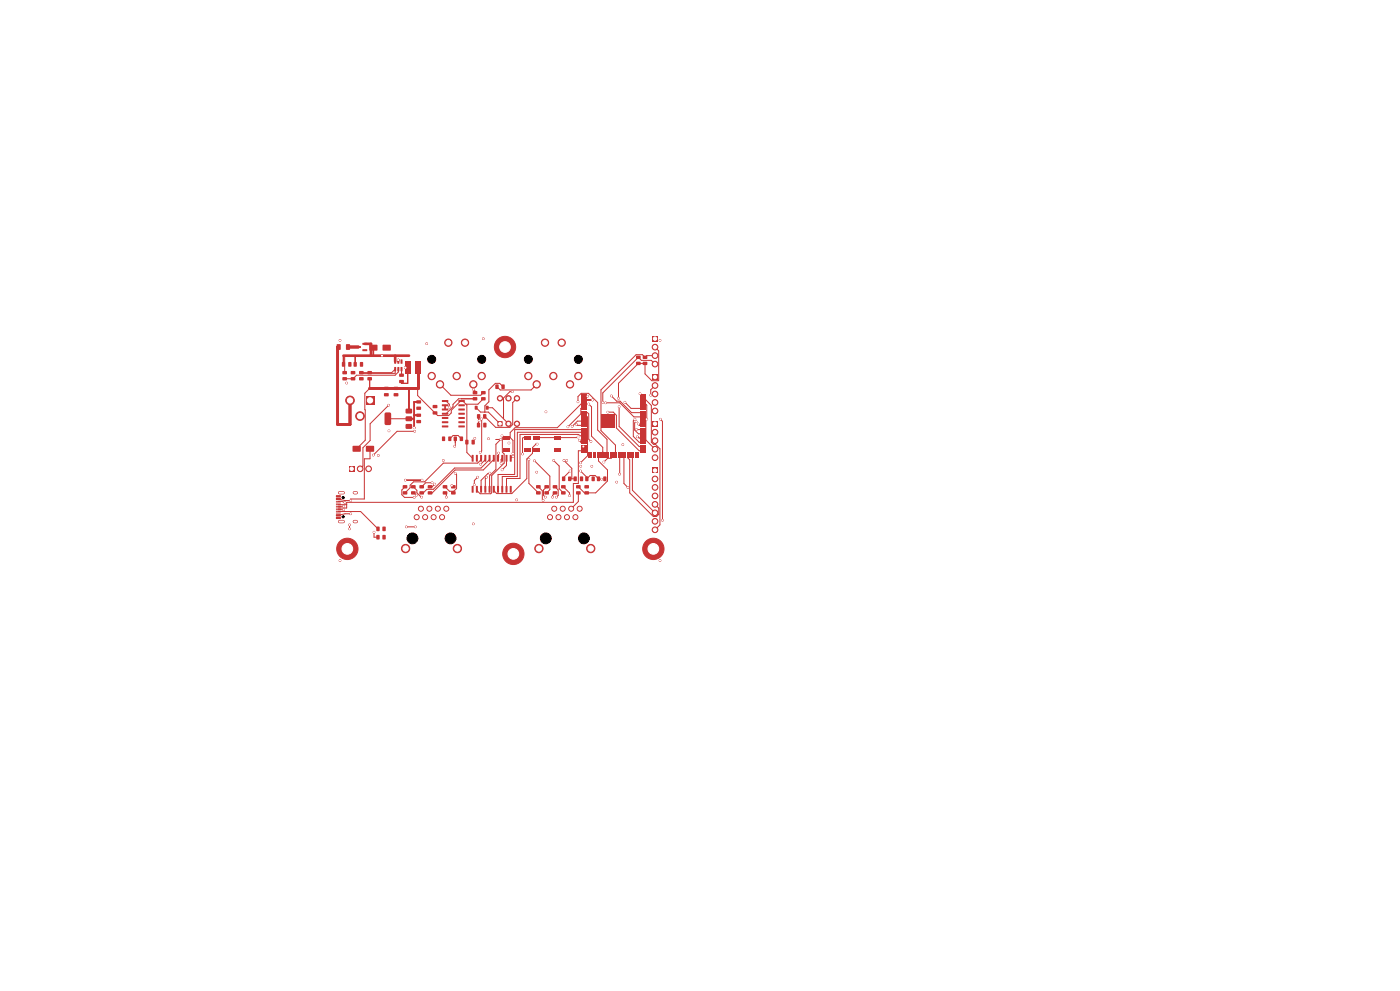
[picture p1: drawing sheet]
<svg xmlns="http://www.w3.org/2000/svg" width="420mm" height="297mm" viewBox="0 0 420 297" stroke-linecap="round" stroke-linejoin="round" font-family="sans-serif">
<path d="M109.7 118.7h2.6v2.6h-2.6z" fill="#c83434"/>
<g fill="#c83434" stroke="#c83434" stroke-width=".3">
<circle cx="105" cy="120" r="1.3"/>
<circle cx="108" cy="124.7" r="1.3"/>
</g>
<g fill="#c83434">
<path d="M100.8 155h1.3l.1 .5h-1.3z"/>
<path d="M100.8 154.2h1.3l.1 .5h-1.3z"/>
<path d="M100.8 153.1h1.4v.2l-1.3 .1z"/>
<path d="M100.8 152.1h1.4v.2l-1.3 .1z"/>
<path d="M100.8 151.6h1.4v.2l-1.3 .1z"/>
<path d="M100.8 150.6h1.4v.2l-1.3 .1z"/>
<path d="M100.8 149.3h1.3l.1 .5h-1.3z"/>
<path d="M100.8 148.5h1.3l.1 .5h-1.3z"/>
<path d="M100.8 150.1h1.4v.2l-1.3 .1z"/>
<path d="M100.8 151.1h1.4v.2l-1.3 .1z"/>
<path d="M100.8 152.6h1.4v.2l-1.3 .1z"/>
<path d="M100.8 153.6h1.4v.2l-1.3 .1z"/>
</g>
<path d="M101.9 156.3h1.1M101.9 147.7h1.1M106.3 156.3h.6M106.3 147.7h.6" fill="none" stroke="#c83434" stroke-width="1"/>
<g fill="#c83434" stroke="#c83434" stroke-width=".3">
<circle cx="137" cy="112.7" r="1.1"/>
<circle cx="144.5" cy="112.7" r="1.1"/>
<circle cx="129.5" cy="112.7" r="1.1"/>
<circle cx="142" cy="115.2" r="1.1"/>
<circle cx="132" cy="115.2" r="1.1"/>
<circle cx="139.5" cy="102.7" r="1.1"/>
<circle cx="134.5" cy="102.7" r="1.1"/>
<circle cx="166" cy="112.7" r="1.1"/>
<circle cx="173.5" cy="112.7" r="1.1"/>
<circle cx="158.5" cy="112.7" r="1.1"/>
<circle cx="171" cy="115.2" r="1.1"/>
<circle cx="161" cy="115.2" r="1.1"/>
<circle cx="168.5" cy="102.7" r="1.1"/>
<circle cx="163.5" cy="102.7" r="1.1"/>
<circle cx="125" cy="155" r=".75"/>
<circle cx="126.3" cy="152.5" r=".75"/>
<circle cx="127.5" cy="155" r=".75"/>
<circle cx="128.8" cy="152.5" r=".75"/>
<circle cx="130.1" cy="155" r=".75"/>
<circle cx="131.3" cy="152.5" r=".75"/>
<circle cx="132.6" cy="155" r=".75"/>
<circle cx="133.9" cy="152.5" r=".75"/>
<circle cx="121.7" cy="164.4" r="1.25"/>
<circle cx="137.2" cy="164.4" r="1.25"/>
<circle cx="165" cy="155" r=".75"/>
<circle cx="166.3" cy="152.5" r=".75"/>
<circle cx="167.5" cy="155" r=".75"/>
<circle cx="168.8" cy="152.5" r=".75"/>
<circle cx="170.1" cy="155" r=".75"/>
<circle cx="171.4" cy="152.5" r=".75"/>
<circle cx="172.6" cy="155" r=".75"/>
<circle cx="173.9" cy="152.5" r=".75"/>
<circle cx="161.7" cy="164.4" r="1.25"/>
<circle cx="177.2" cy="164.4" r="1.25"/>
</g>
<g fill="#c83434">
<path d="M174.5 118.1h1.5v.9h-1.5z"/>
<path d="M174.5 119.4h1.5v.9h-1.5z"/>
<path d="M174.5 120.7h1.5v.9h-1.5z"/>
<path d="M174.5 122h1.5v.8h-1.5z"/>
<path d="M174.5 123.2h1.5v.9h-1.5z"/>
<path d="M174.5 124.5h1.5v.9h-1.5z"/>
<path d="M174.5 125.8h1.5v.9h-1.5z"/>
<path d="M174.5 127h1.5v.9h-1.5z"/>
<path d="M174.5 128.3h1.5v.9h-1.5z"/>
<path d="M174.5 129.6h1.5v.9h-1.5z"/>
<path d="M174.5 130.8h1.5v.9h-1.5z"/>
<path d="M174.5 132.1h1.5v.9h-1.5z"/>
<path d="M174.5 133.4h1.5v.9h-1.5z"/>
<path d="M174.5 134.7h1.5v.8h-1.5z"/>
<path d="M176.6 135.6h.9v1.5h-.9z"/>
<path d="M177.8 135.6h.9v1.5h-.9z"/>
<path d="M179.1 135.6h.9v1.5h-.9z"/>
<path d="M180.4 135.6h.9v1.5h-.9z"/>
<path d="M181.6 135.6h.9v1.5h-.9z"/>
<path d="M182.9 135.6h.9v1.5h-.9z"/>
<path d="M184.2 135.6h.9v1.5h-.9z"/>
<path d="M185.5 135.6h.9v1.5h-.9z"/>
<path d="M186.7 135.6h.9v1.5h-.9z"/>
<path d="M188 135.6h.9v1.5h-.9z"/>
<path d="M189.3 135.6h.9v1.5h-.9z"/>
<path d="M190.5 135.6h.9v1.5h-.9z"/>
<path d="M192 134.7h1.5v.8h-1.5z"/>
<path d="M192 133.4h1.5v.9h-1.5z"/>
<path d="M192 132.1h1.5v.9h-1.5z"/>
<path d="M192 130.8h1.5v.9h-1.5z"/>
<path d="M192 129.6h1.5v.9h-1.5z"/>
<path d="M192 128.3h1.5v.9h-1.5z"/>
<path d="M192 127h1.5v.9h-1.5z"/>
<path d="M192 125.8h1.5v.9h-1.5z"/>
<path d="M192 124.5h1.5v.9h-1.5z"/>
<path d="M192 123.2h1.5v.9h-1.5z"/>
<path d="M192 122h1.5v.8h-1.5z"/>
<path d="M192 120.7h1.5v.9h-1.5z"/>
<path d="M192 119.4h1.5v.9h-1.5z"/>
<path d="M192 118.1h1.5v.9h-1.5z"/>
<path d="M180.6 124.4h3.8v3.9h-3.8z"/>
<path d="M141.5 145.7h.6l-.1 2-.5-.1z"/>
<path d="M142.8 145.7h.5v2l-.5-.1z"/>
<path d="M144.1 145.7h.5l-.1 2-.5-.1z"/>
<path d="M145.3 145.7h.6l-.1 2-.5-.1z"/>
<path d="M146.6 145.7h.6l-.1 2-.5-.1z"/>
<path d="M147.9 145.7h.5l-.1 2-.5-.1z"/>
<path d="M149.1 145.7h.6l-.1 2-.5-.1z"/>
<path d="M150.4 145.7h.6l-.1 2-.5-.1z"/>
<path d="M151.7 145.7h.5v2l-.5-.1z"/>
<path d="M153 145.7h.5l-.1 2-.5-.1z"/>
<path d="M153 136.4h.5l-.1 2-.5-.1z"/>
<path d="M151.7 136.4h.5v2l-.5-.1z"/>
<path d="M150.4 136.4h.6l-.1 2-.5-.1z"/>
<path d="M149.1 136.4h.6l-.1 2-.5-.1z"/>
<path d="M147.9 136.4h.5l-.1 2-.5-.1z"/>
<path d="M146.6 136.4h.6l-.1 2-.5-.1z"/>
<path d="M145.3 136.4h.6l-.1 2-.5-.1z"/>
<path d="M144.1 136.4h.5l-.1 2-.5-.1z"/>
<path d="M142.8 136.4h.5v2l-.5-.1z"/>
<path d="M141.5 136.4h.6l-.1 2-.5-.1z"/>
<path d="M132.6 119.9h1.8l.1 .5-1.9 .1z"/>
<path d="M132.6 121.2h1.8l.1 .5h-1.9z"/>
<path d="M132.6 122.5l1.8-.1 .1 .5-1.9 .1z"/>
<path d="M132.6 123.7h1.8l.1 .5-1.9 .1z"/>
<path d="M132.6 125h1.8l.1 .5-1.9 .1z"/>
<path d="M132.6 126.3h1.8l.1 .4-1.9 .1z"/>
<path d="M132.6 127.6l1.8-.1 .1 .5-1.9 .1z"/>
<path d="M137.5 127.6l1.9-.1v.5l-1.8 .1z"/>
<path d="M137.5 126.3h1.9v.4l-1.8 .1z"/>
<path d="M137.5 125h1.9v.5l-1.8 .1z"/>
<path d="M137.5 123.7h1.9v.5l-1.8 .1z"/>
<path d="M137.5 122.5l1.9-.1v.5l-1.8 .1z"/>
<path d="M137.5 121.2h1.9v.5h-1.8z"/>
<path d="M137.5 119.9h1.9v.5l-1.8 .1z"/>
<path d="M149.3 126.3h1.4v1.4h-1.4z"/>
</g>
<g fill="#c83434" stroke="#c83434" stroke-width=".3">
<circle cx="152.5" cy="127" r=".8"/>
<circle cx="155.1" cy="127" r=".8"/>
<circle cx="155.1" cy="119.4" r=".8"/>
<circle cx="152.5" cy="119.4" r=".8"/>
<circle cx="150" cy="119.4" r=".8"/>
</g>
<g fill="#c83434">
<path d="M121.7 127.2l1.8-.1 .1 1.3-1.8 .1z"/>
<path d="M121.7 124.9l1.8-.1 .1 1.3-1.8 .1z"/>
<path d="M115.5 123.7l1.3-.1 .5 .3 .1 3-.3 .4-1.4 .1-.3-.3z"/>
<path d="M121.7 122.6l1.8-.1 .1 1.3-1.8 .1z"/>
<path d="M120.2 107.7l.5 .1v1.2l-.5-.1z"/>
<path d="M119.2 107.7l.6 .1-.1 1.2-.5-.1z"/>
<path d="M118.3 107.7l.5 .1v1.2l-.5-.1z"/>
<path d="M118.3 110l.5 .1v1.2l-.5-.1z"/>
<path d="M119.2 110l.6 .1-.1 1.2-.5-.1z"/>
<path d="M120.2 110l.5 .1v1.2l-.5-.1z"/>
<path d="M108.7 104.7h1.4l.1 .5h-1.4z"/>
<path d="M108.7 102.8h1.4l.1 .5h-1.4z"/>
<path d="M106.9 103.7h1.3l.1 .5-1.4 .1z"/>
<path d="M101 103.2l1.2 .1-.1 1.6-1.1-.2z"/>
<path d="M103.8 103.2l1.2 .1-.1 1.6-1.1-.2z"/>
<path d="M110.8 103.4h2.4v1.6h-2.4z"/>
<path d="M114.8 103.4h2.4v1.6h-2.4z"/>
<path d="M105.8 133.7h2.4v1.6h-2.4z"/>
<path d="M109.8 133.7h2.4v1.6h-2.4z"/>
<path d="M142.5 121.7h.7v1h-.7z"/>
<path d="M145.8 121.7h.7v1h-.7z"/>
<path d="M132.6 130.9l.9 .1-.1 1.2-.8-.2z"/>
<path d="M134.5 130.9l.9 .1-.1 1.2-.8-.2z"/>
<path d="M121.7 108.4h1.5v3.6h-1.5z"/>
<path d="M124.8 108.4h1.5v3.6h-1.5z"/>
<path d="M151 130.6h1.8v1.1h-1.8z"/>
<path d="M157.2 130.6h1.8v1.1h-1.8z"/>
<path d="M151 134.3h1.8v1.1h-1.8z"/>
<path d="M157.2 134.3h1.8v1.1h-1.8z"/>
<path d="M160 130.6h1.8v1.1h-1.8z"/>
<path d="M166.2 130.6h1.8v1.1h-1.8z"/>
<path d="M160 134.3h1.8v1.1h-1.8z"/>
<path d="M166.2 134.3h1.8v1.1h-1.8z"/>
<path d="M195.7 100.7h1.6v1.6h-1.6z"/>
</g>
<g fill="#c83434" stroke="#c83434" stroke-width=".3">
<circle cx="196.5" cy="104" r=".85"/>
<circle cx="196.5" cy="106.6" r=".85"/>
<circle cx="196.5" cy="109.1" r=".85"/>
</g>
<path d="M195.7 112.2h1.6v1.7h-1.6z" fill="#c83434"/>
<g fill="#c83434" stroke="#c83434" stroke-width=".3">
<circle cx="196.5" cy="115.5" r=".85"/>
<circle cx="196.5" cy="118.1" r=".85"/>
<circle cx="196.5" cy="120.6" r=".85"/>
<circle cx="196.5" cy="123.2" r=".85"/>
</g>
<path d="M195.7 126.1h1.6v1.8h-1.6z" fill="#c83434"/>
<g fill="#c83434" stroke="#c83434" stroke-width=".3">
<circle cx="196.5" cy="129.5" r=".85"/>
<circle cx="196.5" cy="132.1" r=".85"/>
<circle cx="196.5" cy="134.6" r=".85"/>
<circle cx="196.5" cy="137.2" r=".85"/>
</g>
<path d="M195.7 140.1h1.6v1.8h-1.6z" fill="#c83434"/>
<g fill="#c83434" stroke="#c83434" stroke-width=".3">
<circle cx="196.5" cy="143.5" r=".85"/>
<circle cx="196.5" cy="146.1" r=".85"/>
<circle cx="196.5" cy="148.6" r=".85"/>
<circle cx="196.5" cy="151.2" r=".85"/>
<circle cx="196.5" cy="153.7" r=".85"/>
<circle cx="196.5" cy="156.2" r=".85"/>
<circle cx="196.5" cy="158.8" r=".85"/>
</g>
<path d="M104.7 139.7h1.6v1.6h-1.6z" fill="#c83434"/>
<g fill="#c83434" stroke="#c83434" stroke-width=".3">
<circle cx="108" cy="140.5" r=".85"/>
<circle cx="110.6" cy="140.5" r=".85"/>
</g>
<g fill="#c83434">
<path d="M102.6 108.5l.9 .1-.1 1.3-.8-.1z"/>
<path d="M104.5 108.5l.9 .1-.1 1.3-.8-.1z"/>
<path d="M106.1 108.5l.9 .1-.1 1.3-.8-.1z"/>
<path d="M108 108.5l.9 .1-.1 1.3-.8-.1z"/>
<path d="M102.8 111.2h1.1l.2 .8-1.2 .2z"/>
<path d="M102.8 113.1l1.1-.1 .2 .9-1.2 .1z"/>
<path d="M105.3 113.1l1.1-.1 .2 .9-1.2 .1z"/>
<path d="M105.3 111.2h1.1l.2 .8-1.2 .2z"/>
<path d="M110.3 113.1l1.1-.1 .2 .9-1.2 .1z"/>
<path d="M110.3 111.2h1.1l.2 .8-1.2 .2z"/>
<path d="M107.8 111.2h1.1l.2 .8-1.2 .2z"/>
<path d="M107.8 113.1l1.1-.1 .2 .9-1.2 .1z"/>
<path d="M119.8 112h1.2l.2 .8-1.3 .1z"/>
<path d="M119.8 113.9h1.2l.2 .8-1.3 .1z"/>
<path d="M115.2 116l1.3-.1 .1 .8-1.3 .2z"/>
<path d="M115.2 117.9l1.3-.1 .1 .8-1.3 .2z"/>
<path d="M118.1 116l1.3-.1 .1 .8-1.3 .2z"/>
<path d="M118.1 117.9l1.3-.1 .1 .8-1.3 .2z"/>
<path d="M124.9 120h1.3l.1 .8-1.3 .1z"/>
<path d="M124.9 121.9h1.3l.1 .8-1.3 .1z"/>
<path d="M124.9 124h1.3l.1 .8-1.3 .1z"/>
<path d="M124.9 125.9h1.3l.1 .8-1.3 .1z"/>
<path d="M175.6 142.8l.9 .1-.1 1.3-.8-.1z"/>
<path d="M177.5 142.8l.9 .1-.1 1.3-.8-.1z"/>
<path d="M179.1 142.8l.9 .1-.1 1.3-.8-.1z"/>
<path d="M181 142.8l.9 .1-.1 1.3-.8-.1z"/>
<path d="M168.6 142.9l1 .1-.2 1.2-.8-.2z"/>
<path d="M170.5 142.9l.9 .1-.1 1.2-.9-.2z"/>
<path d="M172.1 142.8l.9 .1-.1 1.3-.8-.1z"/>
<path d="M174 142.8l.9 .1-.1 1.3-.8-.1z"/>
<path d="M136.1 130.9l1 .1-.2 1.2-.8-.2z"/>
<path d="M138 130.9l.9 .1-.1 1.2-.9-.2z"/>
<path d="M190.9 108.5l1.1-.1 .2 .9-1.2 .1z"/>
<path d="M190.9 106.6h1.1l.2 .8-1.2 .2z"/>
<path d="M192.9 108.5l1.1-.1 .2 .9-1.2 .1z"/>
<path d="M192.9 106.6h1.1l.2 .8-1.2 .2z"/>
<path d="M141.9 119.1l1.1-.1 .2 .9-1.2 .1z"/>
<path d="M141.9 117.2h1.1l.2 .8-1.2 .2z"/>
<path d="M144.4 119.1l1.1-.1 .2 .9-1.2 .1z"/>
<path d="M144.4 117.2h1.1l.2 .8-1.2 .2z"/>
<path d="M148.6 115.3l1 .1-.2 1.2-.8-.2z"/>
<path d="M150.5 115.3l.9 .1-.1 1.2-.9-.2z"/>
<path d="M143.1 124.2l1 .1-.2 1.2-.8-.2z"/>
<path d="M145 124.2l.9 .1-.1 1.2-.9-.2z"/>
<path d="M143.1 126.7l.9 .1-.1 1.3-.8-.1z"/>
<path d="M145 126.7l.9 .1-.1 1.3-.8-.1z"/>
<path d="M139.6 131.8l.9 .1-.1 1.3-.8-.1z"/>
<path d="M141.5 131.8l.9 .1-.1 1.3-.8-.1z"/>
<path d="M129.8 123.3h1.3l.1 .8-1.3 .1z"/>
<path d="M129.8 121.4h1.3l.1 .8-1.3 .1z"/>
<path d="M112.9 157.9l1 .1-.2 1.2-.8-.2z"/>
<path d="M114.8 157.9l.9 .1-.1 1.2-.9-.2z"/>
<path d="M112.9 160.4l1 .1-.2 1.2-.8-.2z"/>
<path d="M114.8 160.4l.9 .1-.1 1.2-.9-.2z"/>
<path d="M120.9 147.3l1.1-.1 .2 .9-1.2 .1z"/>
<path d="M120.9 145.4h1.1l.2 .8-1.2 .2z"/>
<path d="M123.4 147.3l1.1-.1 .2 .9-1.2 .1z"/>
<path d="M123.4 145.4h1.1l.2 .8-1.2 .2z"/>
<path d="M125.9 147.3l1.1-.1 .2 .9-1.2 .1z"/>
<path d="M125.9 145.4h1.1l.2 .8-1.2 .2z"/>
<path d="M128.4 147.3l1.1-.1 .2 .9-1.2 .1z"/>
<path d="M128.4 145.4h1.1l.2 .8-1.2 .2z"/>
<path d="M160.9 147.3l1.1-.1 .2 .9-1.2 .1z"/>
<path d="M160.9 145.4h1.1l.2 .8-1.2 .2z"/>
<path d="M163.4 147.3l1.1-.1 .2 .9-1.2 .1z"/>
<path d="M163.4 145.4h1.1l.2 .8-1.2 .2z"/>
<path d="M165.9 147.3l1.1-.1 .2 .9-1.2 .1z"/>
<path d="M165.9 145.4h1.1l.2 .8-1.2 .2z"/>
<path d="M168.4 147.3l1.1-.1 .2 .9-1.2 .1z"/>
<path d="M168.4 145.4h1.1l.2 .8-1.2 .2z"/>
<path d="M132.9 147.3l1.1-.1 .2 .9-1.2 .1z"/>
<path d="M132.9 145.4h1.1l.2 .8-1.2 .2z"/>
<path d="M135.4 147.3l1.1-.1 .2 .9-1.2 .1z"/>
<path d="M135.4 145.4h1.1l.2 .8-1.2 .2z"/>
<path d="M172.9 147.3l1.1-.1 .2 .9-1.2 .1z"/>
<path d="M172.9 145.4h1.1l.2 .8-1.2 .2z"/>
<path d="M175.4 147.3l1.1-.1 .2 .9-1.2 .1z"/>
<path d="M175.4 145.4h1.1l.2 .8-1.2 .2z"/>
</g>
<g fill="#c83434" stroke="#c83434" stroke-width=".3">
<circle cx="196" cy="164.5" r="3.2"/>
<circle cx="104.2" cy="164.5" r="3.2"/>
<circle cx="151.5" cy="104" r="3.2"/>
<circle cx="154" cy="166" r="3.2"/>
<circle cx="114.6" cy="106.6" r=".25"/>
<circle cx="121.6" cy="143.9" r=".25"/>
<circle cx="126.6" cy="143.9" r=".25"/>
<circle cx="119.5" cy="107.9" r=".25"/>
<circle cx="121.6" cy="110.2" r=".25"/>
<circle cx="124.2" cy="128.2" r=".25"/>
<circle cx="177.7" cy="119.9" r=".25"/>
<circle cx="102" cy="102" r=".25"/>
<circle cx="198" cy="102" r=".25"/>
<circle cx="102" cy="168" r=".25"/>
<circle cx="198" cy="168" r=".25"/>
<circle cx="145" cy="101.5" r=".25"/>
<circle cx="128" cy="103" r=".25"/>
<circle cx="104" cy="114.8" r=".25"/>
<circle cx="133" cy="138" r=".25"/>
<circle cx="185" cy="144.5" r=".25"/>
<circle cx="192" cy="118" r=".25"/>
<circle cx="155" cy="149.8" r=".25"/>
<circle cx="113.5" cy="136.5" r=".25"/>
<circle cx="170" cy="138" r=".25"/>
<circle cx="142" cy="157" r=".25"/>
<circle cx="163.8" cy="123.4" r=".25"/>
<circle cx="161" cy="141.5" r=".25"/>
<circle cx="177.5" cy="139.8" r=".25"/>
<circle cx="135.5" cy="145.5" r=".25"/>
<circle cx="142.4" cy="131.4" r=".25"/>
<circle cx="146.5" cy="131.5" r=".25"/>
<circle cx="152.7" cy="132.8" r=".25"/>
<circle cx="186.8" cy="133.3" r=".25"/>
<circle cx="116.7" cy="129.1" r=".25"/>
<circle cx="176.2" cy="118.8" r=".25"/>
<circle cx="174.2" cy="139.8" r=".25"/>
<circle cx="185.5" cy="119.4" r=".25"/>
<circle cx="174.2" cy="141.2" r=".25"/>
<circle cx="171" cy="141.2" r=".25"/>
<circle cx="180.5" cy="143.6" r=".25"/>
<circle cx="143.7" cy="126.1" r=".25"/>
<circle cx="180.8" cy="120.6" r=".25"/>
<circle cx="176.6" cy="121.1" r=".25"/>
<circle cx="181.7" cy="120.7" r=".25"/>
<circle cx="136.4" cy="133.8" r=".25"/>
<circle cx="173.4" cy="120.4" r=".25"/>
<circle cx="142.1" cy="116.7" r=".25"/>
<circle cx="153.7" cy="117.4" r=".25"/>
<circle cx="173.8" cy="131.9" r=".25"/>
<circle cx="136.6" cy="141.9" r=".25"/>
<circle cx="133.9" cy="149" r=".25"/>
<circle cx="116.6" cy="121.4" r=".25"/>
<circle cx="187.5" cy="120.6" r=".25"/>
<circle cx="146.9" cy="141.8" r=".25"/>
<circle cx="177.3" cy="132.3" r=".25"/>
<circle cx="146" cy="143" r=".25"/>
<circle cx="174.2" cy="138.7" r=".25"/>
<circle cx="144.2" cy="139.1" r=".25"/>
<circle cx="124.9" cy="148.4" r=".25"/>
<circle cx="149.6" cy="135.8" r=".25"/>
<circle cx="158.7" cy="137.7" r=".25"/>
<circle cx="160.3" cy="138.1" r=".25"/>
<circle cx="150.3" cy="138.9" r=".25"/>
<circle cx="126.5" cy="149" r=".25"/>
<circle cx="129.6" cy="144.7" r=".25"/>
<circle cx="130.4" cy="145.1" r=".25"/>
<circle cx="162.9" cy="150" r=".25"/>
<circle cx="163.6" cy="149" r=".25"/>
<circle cx="166.9" cy="149" r=".25"/>
<circle cx="170.9" cy="148.6" r=".25"/>
<circle cx="185.7" cy="121.9" r=".25"/>
<circle cx="190.5" cy="125.6" r=".25"/>
<circle cx="195.2" cy="118.4" r=".25"/>
<circle cx="191.2" cy="130.9" r=".25"/>
<circle cx="190.8" cy="126.4" r=".25"/>
<circle cx="190.9" cy="128.7" r=".25"/>
<circle cx="191.5" cy="127" r=".25"/>
<circle cx="185.9" cy="142.1" r=".25"/>
<circle cx="188.4" cy="146.1" r=".25"/>
<circle cx="194" cy="125.6" r=".25"/>
<circle cx="198.1" cy="125.6" r=".25"/>
<circle cx="198.7" cy="155.9" r=".25"/>
<circle cx="156.7" cy="136.1" r=".25"/>
<circle cx="169.2" cy="138" r=".25"/>
<circle cx="153.9" cy="135.9" r=".25"/>
<circle cx="182.3" cy="123.5" r=".25"/>
<circle cx="173.4" cy="131" r=".25"/>
<circle cx="144.1" cy="135.6" r=".25"/>
<circle cx="144.5" cy="125.6" r=".25"/>
<circle cx="134.8" cy="122.1" r=".25"/>
<circle cx="181.2" cy="138.5" r=".25"/>
<circle cx="112" cy="136.4" r=".25"/>
<circle cx="124.4" cy="129.3" r=".25"/>
<circle cx="183.4" cy="118.7" r=".25"/>
<circle cx="150.6" cy="130.6" r=".25"/>
<circle cx="170.4" cy="127.9" r=".25"/>
<circle cx="150.2" cy="131.7" r=".25"/>
<circle cx="171.7" cy="127.8" r=".25"/>
<circle cx="161.1" cy="133.1" r=".25"/>
<circle cx="172.9" cy="127.2" r=".25"/>
<circle cx="165.8" cy="149" r=".25"/>
<circle cx="142.3" cy="145.3" r=".25"/>
<circle cx="143.3" cy="143" r=".25"/>
<circle cx="150.6" cy="140.8" r=".25"/>
<circle cx="166.1" cy="138" r=".25"/>
<circle cx="153.9" cy="136.8" r=".25"/>
<circle cx="124.3" cy="149.1" r=".25"/>
<circle cx="103.1" cy="151.8" r=".25"/>
<circle cx="103.1" cy="152.8" r=".25"/>
<circle cx="105.2" cy="154" r=".25"/>
<circle cx="105.2" cy="150" r=".25"/>
<circle cx="121.9" cy="157.9" r=".25"/>
<circle cx="124.6" cy="157.9" r=".25"/>
<circle cx="175" cy="133.8" r=".25"/>
<circle cx="103.4" cy="150.6" r=".25"/>
<circle cx="104.8" cy="157.3" r=".25"/>
<circle cx="104.9" cy="158.5" r=".25"/>
<circle cx="112.2" cy="159.5" r=".25"/>
</g>
<path d="M101.6 104h-.3v23.2h3.7v-7.2M103 106.6h19.7M104.4 104h3.2M109.4 103.1h1.9v3.5M118.5 106.6v1.8M125.5 110.2v6.2h-14.6" fill="none" stroke="#c83434" stroke-width=".8"/>
<path d="M103.1 106.6v2.6M106.6 106.6v2.6M112 104.2v2.4M119.5 107.9v.5M121.6 110.2h.9M122.6 116.4v6.8M175.2 119.9h2.5M122.6 125.5h1.7M124.3 124.5h1.3M125.6 120.4h-1.3v7.8M121.6 143.9h5" fill="none" stroke="#c83434" stroke-width=".5"/>
<g fill="none" stroke="#c83434" stroke-width=".3">
<path d="M103.4 106.6v5.1M103.4 113.5h.1M103.4 113.5h2.5M105.9 113.5h.1M107.6 104h.1M108.4 111.7h9.1l1-1.1v1.3h-10.1zM110.9 111.7v.2M110.9 113.5v2.9l-1.5 1.5 .2 14-2.6 2.6M115.9 116.4h2.9M119.5 108.4h.1M119.5 110.6v.9l-1 1h-11.5l-1.1 1M120.5 110.6v1.9"/>
<path d="M122.5 110.2h-.2v4.7h-1.8v-.5M122.6 116.6h2.7M125.3 116.6v1.9l6 6.1h3.3l.8-.8v-.8l2.8-2.8h.6l1.3 1.2v14.2l1.7 1.8M125.5 116.4l-.2 .2M132 115.2l3.3 3.3h8.9l.8-.8M138.4 119.5h.1M142.1 116.7l.4 .5v.5M142.5 119.5h-4.9l-1.7 1.7v.7l-2.1 2.1h-.3M145 119.5l-1.6 1.6h-3.6M145 117.7h.1M150.9 115.9l-1-1h-1.3l-1.9 1.9v3.6l-1.3 1.2v1.9M153.7 117.4h-.7l-1.9 1.9v6.2"/>
<path d="M155.1 119.4l-1.3 1.3v6.5l-.8 .9h-4.3l-3.3-3.3M161 115.2l-1.7 1.7h-9.2l-1-1M183.4 118.7l1.6 1.5h1l3.5 3.5h3.3M192.8 119.9h1l1.6 1.6v11l.6 .7h.7l1.3 1.3v22.8l-1.5 1.5M193.8 106.8h.1M196.5 104l1.1 1.1v8.9l-2.1 .1-2-2v-3.2h-2l-6 6v4.5M196.5 109.1l-1.1-1.1h-3l-.9-.9-10.7 10.7v2.8M196.5 106.6h-2.5l-.5 .5-.8-.8h-1.9l-10.5 10.5v12.3l4.3 4.3v2.9M196.5 115.5l-1.3 1.3v1.6M111 134.5v3h-1.7v12.1h-4.1v.4h-1.7l-2-.4M116.3 125.5h6.3M116.6 121.4l-5.6 5.6v5l-2.1 2.2v5.5l-.9 .8"/>
<path d="M124.4 129.3h-5.3l-7.1 7.1M133.5 120.2h.3l1 1v.9M133.5 121.5v1.2M134.9 131.5h.1M134.9 131.5l1-1h1.5l1 1M136.6 131.5v2.1l-.2 .2M136.6 132.5h.1M138.4 131.5h.1M142.8 122.2l1.4 1.3h2.3l3.5 3.5M143.7 126.1l-.1-1.3-.1 2.6M144.3 137.4v.4l-1 1h-10.3l-5.6 5.6h-3.3l-1.1 1v.8l-1.5 1.5M144.5 125.6v9.5l-.4 .5"/>
<path d="M145.4 123.5h.1M145.6 137.4v.3l-1.4 1.4M146.2 122.2h1.5l4.8 4.8M146.9 137.4v.3l-2.6 2.6h-7.9l-6.4 6.4h-1.9l-1.1 1h-.5M148.1 137.4v.3l-3.1 3.2h-8.5l-6.8 6.8h-.7M148.8 131.7h1.4l-1.4 1.4v7.6l-1.9 1.9v4M149.6 135.8v1.4l-.2 .2M150.6 130.6l.1 4.9 .6 .6v2.7l-3.8 3.7v5.2l-.3 .3h-3.2l-.9-1v-.4M150.7 137.4l-.4 .3v1.2M151.9 131.2h1.2M151.9 137.4v2.1l-1.3 1.3M153.1 131.2l.8 .8v3.9"/>
<path d="M153.9 136.8l-.7 .6M158.1 131.2h-1.2l-.2 .1v4.8M158.7 137.7v7.2l2.8 2.8M160.3 138.1l4.7 4.6v4.1l-1 .9M161.1 133.1h-.3l-1.1 1v1.8l-1.7 1.7v5.8l-4.5 4.5h-4.5l-.9-.9v-.4M166.1 138l1.6 1.7v6.8l1.3 1.2M169.2 138l2.3 2.4v3.1M173.2 127.2h-.3l.3 .3h2M173.4 120.4v-1.5l1-1h2.1l2.8 2.7v8.3l2.8 2.8v4.6M173.4 131l-.2 .2h-12.3M173.8 131.9l.4 .7h1M175 133.8h.2"/>
<path d="M175.2 121.1h-1l-7 7.1h-12.7l-1.4 1.4v1.6M175.2 124.9h1.1v11.7l-2.1 2.1M175.2 122.4h-1v1.6l-3.8 3.9M175.2 135.1h-1.7v9.8h-1.5v5.6h-68v1.8h-2.5M175.2 123.7h1.1l.3 .3v7.6l.7 .7M175.2 128.8h-20.8v13.4h-5v4.4M175.2 126.2h-2l-1.5 1.6M175.2 130l-.9-.4h-19.1v13.2h-4.5v3.8M175.2 131.3l-1.7-1.1h-17.5v13.2h-4.1v3.2M176.6 121.1l.9 .8v8.8l3.3 3.4v2.2M179.6 136.3v1.9l2.6 2.6v3.4l-3.5 3.5h-3.4l-1.8-1.8M181.7 120.7h4.2l4.3 4.2h2.6"/>
<path d="M182.3 123.5h1.7l.9 1v3.8l6.8 6.8h1.1M183.4 136.3v1.1h-1.1l-1.1 1.1M185.7 121.9v5.9l6 6h1.1M185.9 136.3v5.8M187.2 136.3v8.6l1.2 1.2M187.5 120.6l1.8 1.8h3.5M188.4 136.3v1.1l.5 .4v9.9l7.1 7.1h1l.6-.7v-1.8l-1.1-1.1M189.7 136.3v10.6l6.8 6.8M190.5 125.6l-.5 .5v4.7l1.7 1.8h1.1M190.8 126.4l-.4 .4v2.1l1.1 1.1h1.3M190.8 126.4h.1M190.9 128.7l1.9 .1"/>
<path d="M191.2 130.9l.5 .4h1.1M191.5 127l.2 .5h1.1M192.8 121.1h1l.2 .3v4.2M192.8 126.2h1v5.7l2.7 2.7M198.1 125.6l.6 .7v29.6M101.5 153.2l6.7 .1 5.2 5.2M101.5 151.2h2.5M101.5 151.7h1.6M101.5 152.8h1.6M101.5 150.3h1l1 .3M104.8 157.3v1.2M105.2 154h-1.7l-2 .4"/>
<path d="M112.2 159.5v1.5h1.2M113.4 158.5h.1M121.5 145.9h.1M121.5 145.9l-1 .9v1.5l.8 .8h3M121.9 157.9h2.7M124 147.7l.9 .7M124 145.9l1.1 1v.8l1.4 1.3M126.5 147.7h.1M129 147.7h.1M129.6 144.7h-1.9l-1.2 1.2M130.4 145.1l-.8 .8h-.6M133.5 147.7l.4 .4v.9"/>
<path d="M136 147.2v.5M136.6 141.9l.4 .4v4.1l-.9 .8h-1.3l-1.3-1.3M143.3 143l-1 1v1.3M146 143l-.4 .4v3.2M146.9 141.8l-.6 .2-2 1.9v2.7M161.5 145.9l1.2 1.2v2.6l.2 .3M164 145.9l-1 .9v1.6l.6 .6M166.5 147.7h.1M166.5 145.9l1 .9v1.7l-.6 .5M166.5 147.7l-.7 .8v.5M169 145.9l1.9 1.9v.8M169 147.7h.1"/>
<path d="M170.9 143.5h1.6M171 141.2l-1.9 1.9v.4M173.5 147.7v2.6l-2.1 2.2M174.2 141.2l1.8 1.8v.5l1-1h1.6l1.1 1.1h.8"/>
</g>
<g fill="#fff" stroke="#fff" stroke-width=".3">
<circle cx="114.6" cy="106.6" r=".15"/>
<circle cx="121.6" cy="143.9" r=".15"/>
<circle cx="126.6" cy="143.9" r=".15"/>
<circle cx="119.5" cy="107.9" r=".15"/>
<circle cx="121.6" cy="110.2" r=".15"/>
<circle cx="124.3" cy="128.2" r=".15"/>
<circle cx="177.8" cy="119.9" r=".15"/>
<circle cx="102" cy="102" r=".15"/>
<circle cx="198" cy="102" r=".15"/>
<circle cx="102" cy="168" r=".15"/>
<circle cx="198" cy="168" r=".15"/>
<circle cx="145" cy="101.5" r=".15"/>
<circle cx="128" cy="103" r=".15"/>
<circle cx="104" cy="114.8" r=".15"/>
<circle cx="133" cy="138" r=".15"/>
<circle cx="185" cy="144.5" r=".15"/>
<circle cx="192" cy="118" r=".15"/>
<circle cx="155" cy="149.8" r=".15"/>
<circle cx="113.5" cy="136.5" r=".15"/>
<circle cx="170" cy="138" r=".15"/>
<circle cx="142" cy="157" r=".15"/>
<circle cx="163.8" cy="123.4" r=".15"/>
<circle cx="161" cy="141.5" r=".15"/>
<circle cx="177.5" cy="139.7" r=".15"/>
<circle cx="135.5" cy="145.5" r=".15"/>
<circle cx="142.4" cy="131.4" r=".15"/>
<circle cx="146.5" cy="131.5" r=".15"/>
<circle cx="152.7" cy="132.8" r=".15"/>
<circle cx="186.8" cy="133.3" r=".15"/>
<circle cx="116.7" cy="129.1" r=".15"/>
<circle cx="176.2" cy="118.8" r=".15"/>
<circle cx="174.2" cy="139.7" r=".15"/>
<circle cx="185.5" cy="119.4" r=".15"/>
<circle cx="174.2" cy="141.2" r=".15"/>
<circle cx="171" cy="141.2" r=".15"/>
<circle cx="180.5" cy="143.6" r=".15"/>
<circle cx="143.7" cy="126.1" r=".15"/>
<circle cx="180.8" cy="120.6" r=".15"/>
<circle cx="176.6" cy="121.1" r=".15"/>
<circle cx="181.7" cy="120.7" r=".15"/>
<circle cx="136.4" cy="133.8" r=".15"/>
<circle cx="173.4" cy="120.4" r=".15"/>
<circle cx="142.1" cy="116.7" r=".15"/>
<circle cx="153.7" cy="117.4" r=".15"/>
<circle cx="173.8" cy="131.9" r=".15"/>
<circle cx="136.6" cy="141.9" r=".15"/>
<circle cx="133.9" cy="149" r=".15"/>
<circle cx="116.6" cy="121.4" r=".15"/>
<circle cx="187.5" cy="120.6" r=".15"/>
<circle cx="146.9" cy="141.8" r=".15"/>
<circle cx="177.3" cy="132.3" r=".15"/>
<circle cx="146" cy="143" r=".15"/>
<circle cx="174.2" cy="138.7" r=".15"/>
<circle cx="144.2" cy="139.1" r=".15"/>
<circle cx="124.9" cy="148.4" r=".15"/>
<circle cx="149.6" cy="135.8" r=".15"/>
<circle cx="158.7" cy="137.7" r=".15"/>
<circle cx="160.3" cy="138.1" r=".15"/>
<circle cx="150.3" cy="138.9" r=".15"/>
<circle cx="126.5" cy="149" r=".15"/>
<circle cx="129.6" cy="144.7" r=".15"/>
<circle cx="130.4" cy="145.1" r=".15"/>
<circle cx="162.9" cy="150" r=".15"/>
<circle cx="163.6" cy="149" r=".15"/>
<circle cx="166.9" cy="149" r=".15"/>
<circle cx="170.9" cy="148.6" r=".15"/>
<circle cx="185.7" cy="121.9" r=".15"/>
<circle cx="190.5" cy="125.6" r=".15"/>
<circle cx="195.2" cy="118.4" r=".15"/>
<circle cx="191.2" cy="130.9" r=".15"/>
<circle cx="190.8" cy="126.4" r=".15"/>
<circle cx="190.9" cy="128.7" r=".15"/>
<circle cx="191.5" cy="127" r=".15"/>
<circle cx="185.9" cy="142.1" r=".15"/>
<circle cx="188.4" cy="146.1" r=".15"/>
<circle cx="194" cy="125.6" r=".15"/>
<circle cx="198.1" cy="125.6" r=".15"/>
<circle cx="198.7" cy="155.9" r=".15"/>
<circle cx="156.7" cy="136.1" r=".15"/>
<circle cx="169.2" cy="138" r=".15"/>
<circle cx="153.9" cy="135.9" r=".15"/>
<circle cx="182.3" cy="123.5" r=".15"/>
<circle cx="173.4" cy="131" r=".15"/>
<circle cx="144.1" cy="135.6" r=".15"/>
<circle cx="144.5" cy="125.6" r=".15"/>
<circle cx="134.8" cy="122.1" r=".15"/>
<circle cx="181.2" cy="138.5" r=".15"/>
<circle cx="112" cy="136.4" r=".15"/>
<circle cx="124.4" cy="129.3" r=".15"/>
<circle cx="183.4" cy="118.7" r=".15"/>
<circle cx="150.6" cy="130.6" r=".15"/>
<circle cx="170.4" cy="127.9" r=".15"/>
<circle cx="150.2" cy="131.7" r=".15"/>
<circle cx="171.7" cy="127.8" r=".15"/>
<circle cx="161.1" cy="133.1" r=".15"/>
<circle cx="172.9" cy="127.2" r=".15"/>
<circle cx="165.8" cy="149" r=".15"/>
<circle cx="142.3" cy="145.3" r=".15"/>
<circle cx="143.3" cy="143" r=".15"/>
<circle cx="150.6" cy="140.8" r=".15"/>
<circle cx="166.1" cy="138" r=".15"/>
<circle cx="153.9" cy="136.8" r=".15"/>
<circle cx="124.3" cy="149.1" r=".15"/>
<circle cx="103.1" cy="151.7" r=".15"/>
<circle cx="103.1" cy="152.7" r=".15"/>
<circle cx="105.2" cy="154" r=".15"/>
<circle cx="105.2" cy="150" r=".15"/>
<circle cx="121.9" cy="157.9" r=".15"/>
<circle cx="124.6" cy="157.9" r=".15"/>
<circle cx="175" cy="133.8" r=".15"/>
<circle cx="103.4" cy="150.6" r=".15"/>
<circle cx="104.9" cy="157.3" r=".15"/>
<circle cx="104.9" cy="158.5" r=".15"/>
<circle cx="112.2" cy="159.5" r=".15"/>
<circle cx="111" cy="120" r=".8"/>
<circle cx="105" cy="120" r=".8"/>
<circle cx="108" cy="124.7" r=".8"/>
<circle cx="137" cy="112.7" r=".7"/>
<circle cx="144.5" cy="112.7" r=".7"/>
<circle cx="129.5" cy="112.7" r=".7"/>
<circle cx="142" cy="115.2" r=".7"/>
<circle cx="132" cy="115.2" r=".7"/>
<circle cx="139.5" cy="102.7" r=".7"/>
<circle cx="134.5" cy="102.7" r=".7"/>
<circle cx="166" cy="112.7" r=".7"/>
<circle cx="173.5" cy="112.7" r=".7"/>
<circle cx="158.5" cy="112.7" r=".7"/>
<circle cx="171" cy="115.2" r=".7"/>
<circle cx="161" cy="115.2" r=".7"/>
<circle cx="168.5" cy="102.7" r=".7"/>
<circle cx="163.5" cy="102.7" r=".7"/>
<circle cx="125" cy="155" r=".45"/>
<circle cx="126.3" cy="152.5" r=".45"/>
<circle cx="127.5" cy="155" r=".45"/>
<circle cx="128.8" cy="152.5" r=".45"/>
<circle cx="130.1" cy="155" r=".45"/>
<circle cx="131.3" cy="152.5" r=".45"/>
<circle cx="132.6" cy="155" r=".45"/>
<circle cx="133.9" cy="152.5" r=".45"/>
<circle cx="121.7" cy="164.4" r=".8"/>
<circle cx="137.2" cy="164.4" r=".8"/>
<circle cx="165" cy="155" r=".45"/>
<circle cx="166.3" cy="152.5" r=".45"/>
<circle cx="167.5" cy="155" r=".45"/>
<circle cx="168.8" cy="152.5" r=".45"/>
<circle cx="170.1" cy="155" r=".45"/>
<circle cx="171.4" cy="152.5" r=".45"/>
<circle cx="172.6" cy="155" r=".45"/>
<circle cx="173.9" cy="152.5" r=".45"/>
<circle cx="161.7" cy="164.4" r=".8"/>
<circle cx="177.2" cy="164.4" r=".8"/>
<circle cx="150" cy="127" r=".4"/>
<circle cx="152.5" cy="127" r=".4"/>
<circle cx="155.1" cy="127" r=".4"/>
<circle cx="155.1" cy="119.4" r=".4"/>
<circle cx="152.5" cy="119.4" r=".4"/>
<circle cx="150" cy="119.4" r=".4"/>
<circle cx="196.5" cy="101.5" r=".5"/>
<circle cx="196.5" cy="104" r=".5"/>
<circle cx="196.5" cy="106.6" r=".5"/>
<circle cx="196.5" cy="109.1" r=".5"/>
<circle cx="196.5" cy="113" r=".5"/>
<circle cx="196.5" cy="115.5" r=".5"/>
<circle cx="196.5" cy="118.1" r=".5"/>
<circle cx="196.5" cy="120.6" r=".5"/>
<circle cx="196.5" cy="123.2" r=".5"/>
<circle cx="196.5" cy="127" r=".5"/>
<circle cx="196.5" cy="129.5" r=".5"/>
<circle cx="196.5" cy="132.1" r=".5"/>
<circle cx="196.5" cy="134.6" r=".5"/>
<circle cx="196.5" cy="137.2" r=".5"/>
<circle cx="196.5" cy="141" r=".5"/>
<circle cx="196.5" cy="143.5" r=".5"/>
<circle cx="196.5" cy="146.1" r=".5"/>
<circle cx="196.5" cy="148.6" r=".5"/>
<circle cx="196.5" cy="151.2" r=".5"/>
<circle cx="196.5" cy="153.7" r=".5"/>
<circle cx="196.5" cy="156.2" r=".5"/>
<circle cx="196.5" cy="158.8" r=".5"/>
<circle cx="105.5" cy="140.5" r=".5"/>
<circle cx="108" cy="140.5" r=".5"/>
<circle cx="110.6" cy="140.5" r=".5"/>
<circle cx="196" cy="164.5" r="1.6"/>
<circle cx="104.2" cy="164.5" r="1.6"/>
<circle cx="151.5" cy="104" r="1.6"/>
<circle cx="154" cy="166" r="1.6"/>
</g>
<g fill="#000" stroke="#000" stroke-width=".3">
<circle cx="129.5" cy="107.7" r="1.2"/>
<circle cx="144.5" cy="107.7" r="1.2"/>
<circle cx="158.5" cy="107.7" r="1.2"/>
<circle cx="173.5" cy="107.7" r="1.2"/>
<circle cx="102.9" cy="149.1" r=".33"/>
<circle cx="102.9" cy="154.9" r=".33"/>
<circle cx="123.7" cy="161.4" r="1.62"/>
<circle cx="135.2" cy="161.4" r="1.62"/>
<circle cx="163.7" cy="161.4" r="1.62"/>
<circle cx="175.2" cy="161.4" r="1.62"/>
</g>
<path d="M101.9 156.3h1.1M101.9 147.7h1.1M106.3 156.3h.6M106.3 147.7h.6" fill="none" stroke="#fff" stroke-width=".6"/>
</svg>
